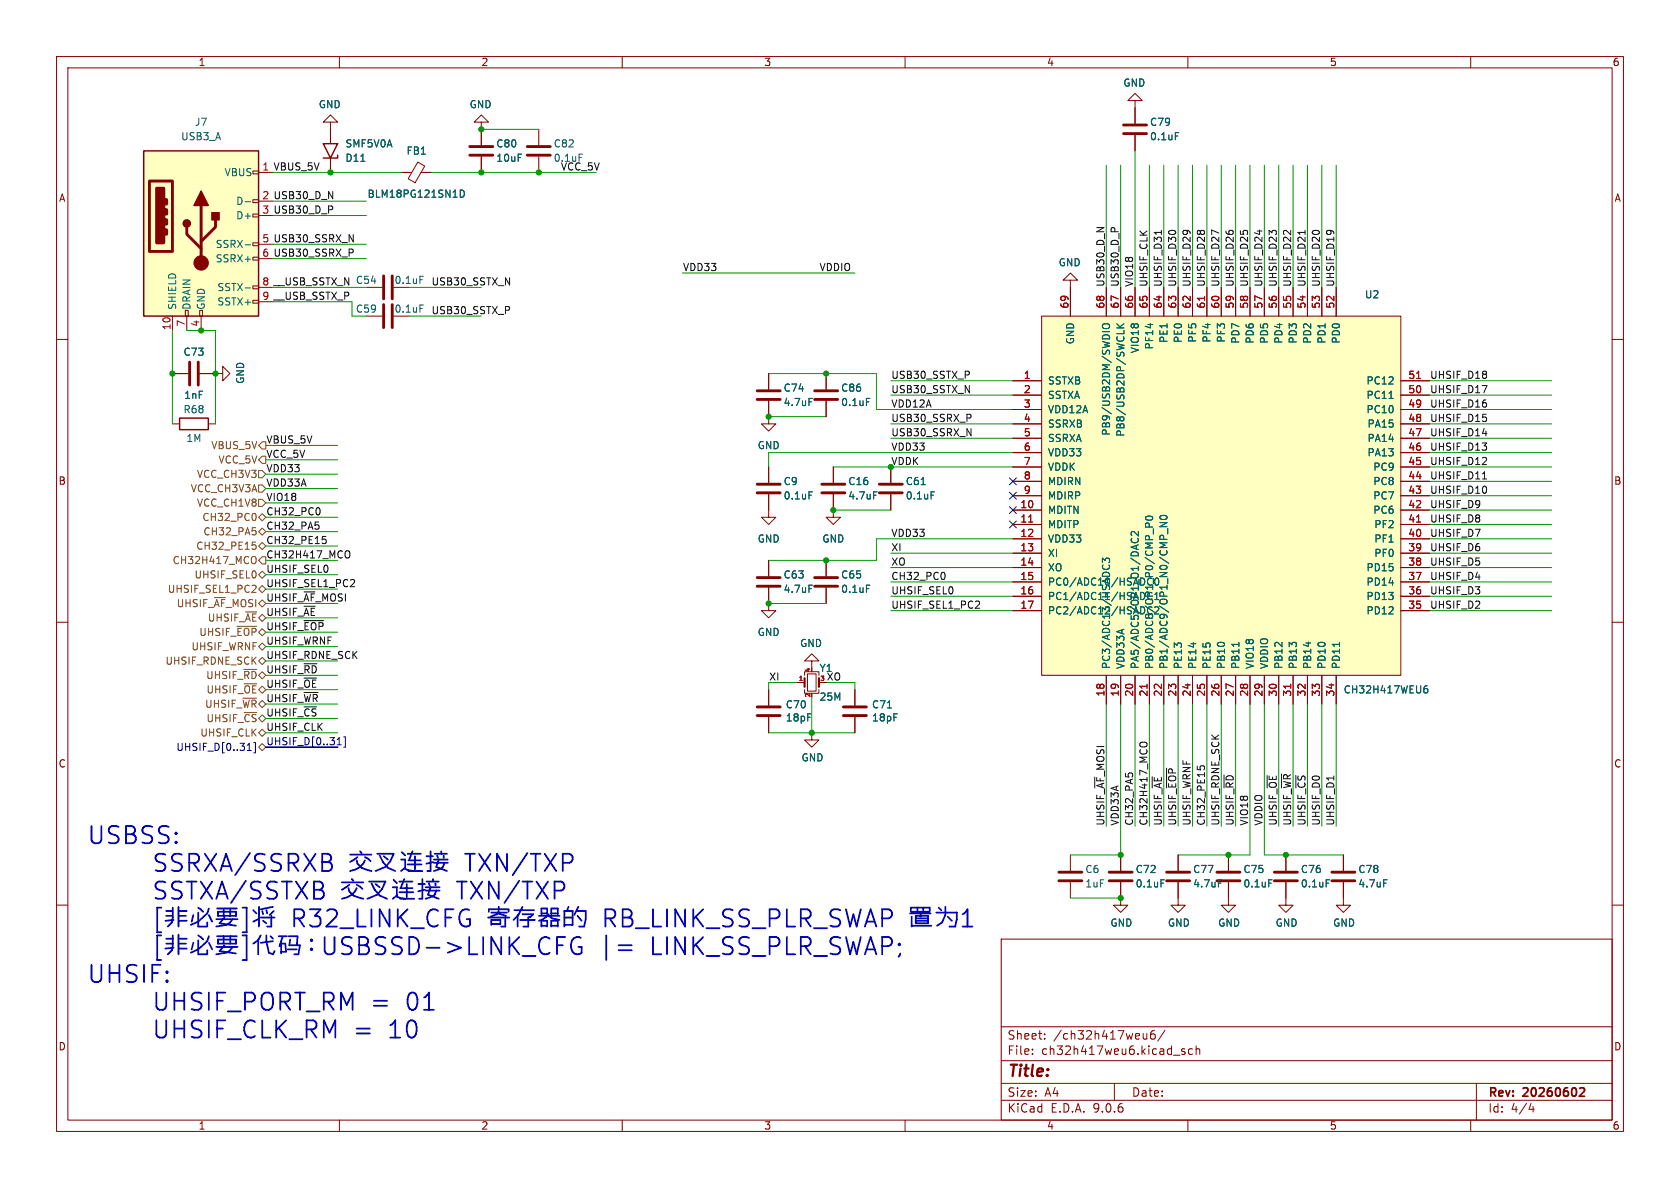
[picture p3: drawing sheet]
<svg xmlns="http://www.w3.org/2000/svg" width="297mm" height="210mm" viewBox="0 0 297 210" stroke-linecap="round" stroke-linejoin="round" font-family="sans-serif">
<defs><g id="words">
<g font-size="4.2" fill="#0000c2">
<text x="15.2" y="149.7">USBSS:</text>
<text x="15.2" y="154.6">SSRXA/SSRXB</text>
<text x="61.7" y="154.6">þÿN¤SÉ•Þc¥</text>
<text x="82.4" y="154.6">TXN/TXP</text>
<text x="15.2" y="159.5">SSTXA/SSTXB</text>
<text x="60.3" y="159.5">þÿN¤SÉ•Þc¥</text>
<text x="81" y="159.5">TXN/TXP</text>
<text x="51.4" y="164.4">R32_LINK_CFG</text>
<text x="86.5" y="164.4">þÿ[Ä[XVhv„RB_LINK_SS_PLR_SWAP</text>
<text x="15.2" y="174.2">UHSIF:</text>
<text x="15.2" y="179.1">UHSIF_PORT_RM</text>
<text x="65.5" y="179.1">=</text>
<text x="72" y="179.1">01</text>
<text x="15.2" y="184">UHSIF_CLK_RM</text>
<text x="62.5" y="184">=</text>
<text x="68.9" y="184">10</text>
</g>
<text font-size="2.8" fill="#840000" x="178" y="190.9">Title:</text>
<g font-size="2.1" fill="#840000">
<text x="178" y="184">Sheet:</text>
<text x="186.2" y="184">/ch32h417weu6/</text>
<text x="178" y="186.7">File:</text>
<text x="184.1" y="186.7">ch32h417weu6.kicad_sch</text>
<text x="178" y="196.9">KiCad</text>
<text x="178" y="194.1">Size:</text>
<text x="184.7" y="194.1">A4</text>
<text x="185.7" y="196.9">E.D.A.</text>
<text x="193.3" y="196.9">9.0.6</text>
<text x="200" y="194.1">Date:</text>
<text x="263" y="194.3">Rev:</text>
<text x="263" y="196.9">Id:</text>
<text x="267.1" y="196.9">4/4</text>
<text x="269.4" y="194.3">20260602</text>
</g>
<g font-size="1.8" fill="#840000">
<text x="35" y="11.9">1</text>
<text x="85" y="11.9">2</text>
<text x="135" y="11.9">3</text>
<text x="185" y="11.9">4</text>
<text x="235" y="11.9">5</text>
<text x="285" y="11.9">6</text>
<text x="10.3" y="35.9">A</text>
<text x="285.3" y="35.9">A</text>
<text x="10.3" y="85.9">B</text>
<text x="285.3" y="85.9">B</text>
<text x="10.3" y="135.9">C</text>
<text x="285.3" y="135.9">C</text>
<text x="10.3" y="185.9">D</text>
<text x="285.3" y="185.9">D</text>
<text x="35" y="199.9">1</text>
<text x="85" y="199.9">2</text>
<text x="135" y="199.9">3</text>
<text x="185" y="199.9">4</text>
<text x="235" y="199.9">5</text>
<text x="285" y="199.9">6</text>
</g>
<g font-size="1.8" fill="#006464">
<text x="198.5" y="15.5">GND</text>
<text x="34.4" y="22.5">J7</text>
<text x="56.3" y="19.3">GND</text>
<text x="82.9" y="19.3">GND</text>
<text x="203.2" y="22.5">C79</text>
<text x="31.9" y="25">USB3_A</text>
<text x="61" y="26.3">SMF5V0A</text>
<text x="61" y="28.8">D11</text>
<text x="71.8" y="27.5">FB1</text>
<text x="87.6" y="26.3">C80</text>
<text x="87.6" y="28.8">10uF</text>
<text x="97.8" y="26.3">C82</text>
<text x="203.2" y="25">0.1uF</text>
<text x="39.6" y="31.3">VBUS</text>
<text x="64.9" y="35.2">BLM18PG121SN1D</text>
<text x="41.7" y="36.4">D-</text>
<text x="41.7" y="39">D+</text>
<text x="38" y="44">SSRX-</text>
<text x="38" y="46.6">SSRX+</text>
<text x="187.1" y="47.3">GND</text>
<text x="38.3" y="51.7">SSTX-</text>
<text x="69.7" y="50.4">0.1uF</text>
<text x="241.2" y="52.9">U2</text>
<text x="31.3" y="54.9" transform="rotate(-90 31.3 54.9)">SHIELD</text>
<text x="33.9" y="54.9" transform="rotate(-90 33.9 54.9)">DRAIN</text>
<text x="36.4" y="54.9" transform="rotate(-90 36.4 54.9)">GND</text>
<text x="38.3" y="54.2">SSTX+</text>
<text x="62.8" y="55.5">C59</text>
<text x="69.7" y="55.5">0.1uF</text>
<text x="32.3" y="63.1">C73</text>
<text x="190.1" y="61" transform="rotate(-90 190.1 61)">GND</text>
<text x="201.5" y="62.5" transform="rotate(-90 201.5 62.5)">VIO18</text>
<text x="204.1" y="61.9" transform="rotate(-90 204.1 61.9)">PF14</text>
<text x="206.6" y="60.7" transform="rotate(-90 206.6 60.7)">PE1</text>
<text x="209.1" y="60.7" transform="rotate(-90 209.1 60.7)">PE0</text>
<text x="211.7" y="60.7" transform="rotate(-90 211.7 60.7)">PF5</text>
<text x="214.2" y="60.7" transform="rotate(-90 214.2 60.7)">PF4</text>
<text x="216.8" y="60.7" transform="rotate(-90 216.8 60.7)">PF3</text>
<text x="219.3" y="60.8" transform="rotate(-90 219.3 60.8)">PD7</text>
<text x="221.8" y="60.8" transform="rotate(-90 221.8 60.8)">PD6</text>
<text x="224.4" y="60.8" transform="rotate(-90 224.4 60.8)">PD5</text>
<text x="226.9" y="60.8" transform="rotate(-90 226.9 60.8)">PD4</text>
<text x="229.5" y="60.8" transform="rotate(-90 229.5 60.8)">PD3</text>
<text x="232" y="60.8" transform="rotate(-90 232 60.8)">PD2</text>
<text x="234.5" y="60.8" transform="rotate(-90 234.5 60.8)">PD1</text>
<text x="237.1" y="60.8" transform="rotate(-90 237.1 60.8)">PD0</text>
<text x="32.5" y="70.7">1nF</text>
<text x="43.4" y="67.9" transform="rotate(-90 43.4 67.9)">GND</text>
<text x="138.4" y="69.4">C74</text>
<text x="138.4" y="72">4.7uF</text>
<text x="148.6" y="69.4">C86</text>
<text x="148.6" y="72">0.1uF</text>
<text x="185.2" y="68.2">SSTXB</text>
<text x="185.2" y="70.7">SSTXA</text>
<text x="241.5" y="68.2">PC12</text>
<text x="241.5" y="70.7">PC11</text>
<text x="32.3" y="73.3">R68</text>
<text x="185.2" y="73.3">VDD12A</text>
<text x="185.2" y="75.8">SSRXB</text>
<text x="196.4" y="77.1" transform="rotate(-90 196.4 77.1)">PB9/USB2DM/SWDIO</text>
<text x="199" y="77.3" transform="rotate(-90 199 77.3)">PB8/USB2DP/SWCLK</text>
<text x="241.5" y="73.3">PC10</text>
<text x="241.7" y="75.8">PA15</text>
<text x="32.9" y="78.3">1M</text>
<text x="133.9" y="79.6">GND</text>
<text x="185.2" y="78.3">SSRXA</text>
<text x="185.2" y="80.9">VDD33</text>
<text x="185.2" y="83.4">VDDK</text>
<text x="241.7" y="78.3">PA14</text>
<text x="241.7" y="80.9">PA13</text>
<text x="242.7" y="83.4">PC9</text>
<text x="138.4" y="86">C9</text>
<text x="138.4" y="88.5">0.1uF</text>
<text x="149.9" y="86">C16</text>
<text x="149.9" y="88.5">4.7uF</text>
<text x="160" y="86">C61</text>
<text x="160" y="88.5">0.1uF</text>
<text x="185.2" y="86">MDIRN</text>
<text x="185.2" y="88.5">MDIRP</text>
<text x="242.7" y="86">PC8</text>
<text x="242.7" y="88.5">PC7</text>
<text x="185.2" y="91">MDITN</text>
<text x="185.2" y="93.6">MDITP</text>
<text x="242.7" y="91">PC6</text>
<text x="242.9" y="93.6">PF2</text>
<text x="133.9" y="96.1">GND</text>
<text x="145.3" y="96.1">GND</text>
<text x="185.2" y="96.1">VDD33</text>
<text x="185.2" y="98.7">XI</text>
<text x="185.2" y="101.2">XO</text>
<text x="241.5" y="101.2">PD15</text>
<text x="242.9" y="96.1">PF1</text>
<text x="242.9" y="98.7">PF0</text>
<text x="138.4" y="102.5">C63</text>
<text x="138.4" y="105">4.7uF</text>
<text x="148.6" y="102.5">C65</text>
<text x="148.6" y="105">0.1uF</text>
<text x="185.2" y="103.7">PC0/ADC10/HSADC0</text>
<text x="185.2" y="106.3">PC1/ADC11/HSADC1</text>
<text x="241.5" y="103.7">PD14</text>
<text x="241.5" y="106.3">PD13</text>
<text x="133.9" y="112.6">GND</text>
<text x="185.2" y="108.8">PC2/ADC12/HSADC2</text>
<text x="241.5" y="108.8">PD12</text>
<text x="141.3" y="114.6">GND</text>
<text x="144.8" y="119">Y1</text>
<text x="196.4" y="118.4" transform="rotate(-90 196.4 118.4)">PC3/ADC13/HSADC3</text>
<text x="199" y="118.4" transform="rotate(-90 199 118.4)">VDD33A</text>
<text x="201.5" y="118.4" transform="rotate(-90 201.5 118.4)">PA5/ADC5/OP1_O1/DAC2</text>
<text x="204.1" y="118.4" transform="rotate(-90 204.1 118.4)">PB0/ADC8/OP1_P0/CMP_P0</text>
<text x="206.6" y="118.4" transform="rotate(-90 206.6 118.4)">PB1/ADC9/OP1_N0/CMP_N0</text>
<text x="209.1" y="118.4" transform="rotate(-90 209.1 118.4)">PE13</text>
<text x="211.7" y="118.4" transform="rotate(-90 211.7 118.4)">PE14</text>
<text x="214.2" y="118.4" transform="rotate(-90 214.2 118.4)">PE15</text>
<text x="216.8" y="118.4" transform="rotate(-90 216.8 118.4)">PB10</text>
<text x="219.3" y="118.4" transform="rotate(-90 219.3 118.4)">PB11</text>
<text x="221.8" y="118.4" transform="rotate(-90 221.8 118.4)">VIO18</text>
<text x="224.4" y="118.4" transform="rotate(-90 224.4 118.4)">VDDIO</text>
<text x="226.9" y="118.4" transform="rotate(-90 226.9 118.4)">PB12</text>
<text x="229.5" y="118.4" transform="rotate(-90 229.5 118.4)">PB13</text>
<text x="232" y="118.4" transform="rotate(-90 232 118.4)">PB14</text>
<text x="234.5" y="118.4" transform="rotate(-90 234.5 118.4)">PD10</text>
<text x="237.1" y="118.4" transform="rotate(-90 237.1 118.4)">PD11</text>
<text x="138.8" y="125.4">C70</text>
<text x="144.8" y="124.1">25M</text>
<text x="154.1" y="125.4">C71</text>
<text x="237.4" y="122.8">CH32H417WEU6</text>
<text x="138.8" y="127.7">18pF</text>
<text x="154.1" y="127.7">18pF</text>
<text x="141.6" y="134.8">GND</text>
<text x="191.8" y="154.5">C6</text>
<text x="200.7" y="154.5">C72</text>
<text x="210.8" y="154.5">C77</text>
<text x="219.7" y="154.5">C75</text>
<text x="229.9" y="154.5">C76</text>
<text x="240" y="154.5">C78</text>
<text x="191.8" y="157.1">1uF</text>
<text x="200.7" y="157.1">0.1uF</text>
<text x="210.8" y="157.1">4.7uF</text>
<text x="219.7" y="157.1">0.1uF</text>
<text x="229.9" y="157.1">0.1uF</text>
<text x="240" y="157.1">4.7uF</text>
<text x="196.2" y="164">GND</text>
<text x="206.4" y="164">GND</text>
<text x="215.3" y="164">GND</text>
<text x="225.4" y="164">GND</text>
<text x="235.6" y="164">GND</text>
</g>
<g font-size="1.8" fill="#0f0f0f">
<text x="97.8" y="28.8">0.1uF</text>
<text x="46.3" y="30.2">1 VBUS_5V</text>
<text x="46.3" y="35.3">2 USB30_D_N</text>
<text x="99.1" y="30.2">VCC_5V</text>
<text x="46.3" y="37.8">3 USB30_D_P</text>
<text x="46.3" y="42.9">5 USB30_SSRX_N</text>
<text x="46.3" y="45.5">6 USB30_SSRX_P</text>
<text x="120.6" y="48">VDD33</text>
<text x="144.8" y="48">VDDIO</text>
<text x="46.3" y="50.5">8 __USB_SSTX_N C54</text>
<text x="46.3" y="53.1">9 __USB_SSTX_P</text>
<text x="76.2" y="50.5">USB30_SSTX_N</text>
<text x="195.3" y="50.8" transform="rotate(-90 195.3 50.8)">USB30_D_N</text>
<text x="197.9" y="50.8" transform="rotate(-90 197.9 50.8)">USB30_D_P</text>
<text x="200.4" y="50.8" transform="rotate(-90 200.4 50.8)">VIO18</text>
<text x="202.9" y="50.8" transform="rotate(-90 202.9 50.8)">UHSIF_CLK</text>
<text x="205.5" y="50.8" transform="rotate(-90 205.5 50.8)">UHSIF_D31</text>
<text x="208" y="50.8" transform="rotate(-90 208 50.8)">UHSIF_D30</text>
<text x="210.6" y="50.8" transform="rotate(-90 210.6 50.8)">UHSIF_D29</text>
<text x="213.1" y="50.8" transform="rotate(-90 213.1 50.8)">UHSIF_D28</text>
<text x="215.6" y="50.8" transform="rotate(-90 215.6 50.8)">UHSIF_D27</text>
<text x="218.2" y="50.8" transform="rotate(-90 218.2 50.8)">UHSIF_D26</text>
<text x="220.7" y="50.8" transform="rotate(-90 220.7 50.8)">UHSIF_D25</text>
<text x="223.3" y="50.8" transform="rotate(-90 223.3 50.8)">UHSIF_D24</text>
<text x="225.8" y="50.8" transform="rotate(-90 225.8 50.8)">UHSIF_D23</text>
<text x="228.3" y="50.8" transform="rotate(-90 228.3 50.8)">UHSIF_D22</text>
<text x="230.9" y="50.8" transform="rotate(-90 230.9 50.8)">UHSIF_D21</text>
<text x="233.4" y="50.8" transform="rotate(-90 233.4 50.8)">UHSIF_D20</text>
<text x="236" y="50.8" transform="rotate(-90 236 50.8)">UHSIF_D19</text>
<text x="76.2" y="55.6">USB30_SSTX_P</text>
<text x="157.5" y="69.6">USB30_SSTX_N</text>
<text x="157.5" y="67">USB30_SSTX_P</text>
<text x="252.7" y="69.6">UHSIF_D17</text>
<text x="252.7" y="67">UHSIF_D18</text>
<text x="157.5" y="72.1">VDD12A</text>
<text x="157.5" y="74.7">USB30_SSRX_P</text>
<text x="157.5" y="77.2">USB30_SSRX_N</text>
<text x="252.7" y="72.1">UHSIF_D16</text>
<text x="252.7" y="74.7">UHSIF_D15</text>
<text x="252.7" y="77.2">UHSIF_D14</text>
<text x="47" y="83.6">VDD33</text>
<text x="47" y="78.5">VBUS_5V</text>
<text x="47" y="81">VCC_5V</text>
<text x="157.5" y="82.3">VDDK</text>
<text x="157.5" y="79.7">VDD33</text>
<text x="252.7" y="79.7">UHSIF_D13</text>
<text x="252.7" y="82.3">UHSIF_D12</text>
<text x="47" y="88.6">VIO18</text>
<text x="47" y="86.1">VDD33A</text>
<text x="252.7" y="89.9">UHSIF_D9</text>
<text x="252.7" y="87.4">UHSIF_D10</text>
<text x="252.7" y="84.8">UHSIF_D11</text>
<text x="47" y="93.7">CH32_PA5</text>
<text x="47" y="91.2">CH32_PC0</text>
<text x="157.5" y="95">VDD33</text>
<text x="252.7" y="92.4">UHSIF_D8</text>
<text x="252.7" y="95">UHSIF_D7</text>
<text x="47" y="101.3">UHSIF_SEL0</text>
<text x="47" y="98.8">CH32H417_MCO</text>
<text x="47" y="96.3">CH32_PE15</text>
<text x="157.5" y="97.5">XI</text>
<text x="157.5" y="100.1">XO</text>
<text x="252.7" y="100.1">UHSIF_D5</text>
<text x="252.7" y="97.5">UHSIF_D6</text>
<text x="31.1" y="107.5">UHSIF_~{AF}_MOSI</text>
<text x="47" y="106.4">UHSIF_~{AF}_MOSI</text>
<text x="47" y="103.9">UHSIF_SEL1_PC2</text>
<text x="157.5" y="102.6">CH32_PC0</text>
<text x="157.5" y="105.1">UHSIF_SEL0</text>
<text x="157.5" y="107.7">UHSIF_SEL1_PC2</text>
<text x="252.7" y="105.1">UHSIF_D3</text>
<text x="252.7" y="102.6">UHSIF_D4</text>
<text x="252.7" y="107.7">UHSIF_D2</text>
<text x="35.1" y="112.6">UHSIF_~{EOP}</text>
<text x="36.6" y="110.1">UHSIF_~{AE}</text>
<text x="47" y="109">UHSIF_~{AE}</text>
<text x="47" y="111.5">UHSIF_~{EOP}</text>
<text x="47" y="119.1">UHSIF_~{RD}</text>
<text x="47" y="116.6">UHSIF_RDNE_SCK</text>
<text x="47" y="114">UHSIF_WRNF</text>
<text x="36.2" y="125.3">UHSIF_~{WR}</text>
<text x="36.4" y="122.8">UHSIF_~{OE}</text>
<text x="47" y="124.2">UHSIF_~{WR}</text>
<text x="47" y="121.7">UHSIF_~{OE}</text>
<text x="135.9" y="120.4">XI</text>
<text x="146" y="120.4">XO</text>
<text x="36.4" y="127.9">UHSIF_~{CS}</text>
<text x="47" y="126.7">UHSIF_~{CS}</text>
<text x="47" y="129.3">UHSIF_CLK</text>
<text x="195.3" y="146.1" transform="rotate(-90 195.3 146.1)">UHSIF_~{AF}_MOSI</text>
<text x="197.9" y="146.1" transform="rotate(-90 197.9 146.1)">VDD33A</text>
<text x="200.4" y="146.1" transform="rotate(-90 200.4 146.1)">CH32_PA5</text>
<text x="202.9" y="146.1" transform="rotate(-90 202.9 146.1)">CH32H417_MCO</text>
<text x="205.5" y="146.1" transform="rotate(-90 205.5 146.1)">UHSIF_~{AE}</text>
<text x="208" y="146.1" transform="rotate(-90 208 146.1)">UHSIF_~{EOP}</text>
<text x="210.6" y="146.1" transform="rotate(-90 210.6 146.1)">UHSIF_WRNF</text>
<text x="213.1" y="146.1" transform="rotate(-90 213.1 146.1)">CH32_PE15</text>
<text x="215.6" y="146.1" transform="rotate(-90 215.6 146.1)">UHSIF_RDNE_SCK</text>
<text x="218.2" y="146.1" transform="rotate(-90 218.2 146.1)">UHSIF_~{RD}</text>
<text x="220.7" y="146.1" transform="rotate(-90 220.7 146.1)">VIO18</text>
<text x="223.3" y="146.1" transform="rotate(-90 223.3 146.1)">VDDIO</text>
<text x="225.8" y="146.1" transform="rotate(-90 225.8 146.1)">UHSIF_~{OE}</text>
<text x="228.3" y="146.1" transform="rotate(-90 228.3 146.1)">UHSIF_~{WR}</text>
<text x="230.9" y="146.1" transform="rotate(-90 230.9 146.1)">UHSIF_~{CS}</text>
<text x="233.4" y="146.1" transform="rotate(-90 233.4 146.1)">UHSIF_D0</text>
<text x="236" y="146.1" transform="rotate(-90 236 146.1)">UHSIF_D1</text>
</g>
<g font-size="1.8" fill="#a90000">
<text x="30.2" y="58.5" transform="rotate(-90 30.2 58.5)">10</text>
<text x="32.8" y="57.9" transform="rotate(-90 32.8 57.9)">7</text>
<text x="35.3" y="57.9" transform="rotate(-90 35.3 57.9)">4</text>
<text x="189" y="54.7" transform="rotate(-90 189 54.7)">69</text>
<text x="195.3" y="54.7" transform="rotate(-90 195.3 54.7)">68</text>
<text x="197.9" y="54.7" transform="rotate(-90 197.9 54.7)">67</text>
<text x="200.4" y="54.7" transform="rotate(-90 200.4 54.7)">66</text>
<text x="202.9" y="54.7" transform="rotate(-90 202.9 54.7)">65</text>
<text x="205.5" y="54.7" transform="rotate(-90 205.5 54.7)">64</text>
<text x="208" y="54.7" transform="rotate(-90 208 54.7)">63</text>
<text x="210.6" y="54.7" transform="rotate(-90 210.6 54.7)">62</text>
<text x="213.1" y="54.7" transform="rotate(-90 213.1 54.7)">61</text>
<text x="215.6" y="54.7" transform="rotate(-90 215.6 54.7)">60</text>
<text x="218.2" y="54.7" transform="rotate(-90 218.2 54.7)">59</text>
<text x="220.7" y="54.7" transform="rotate(-90 220.7 54.7)">58</text>
<text x="223.3" y="54.7" transform="rotate(-90 223.3 54.7)">57</text>
<text x="225.8" y="54.7" transform="rotate(-90 225.8 54.7)">56</text>
<text x="228.3" y="54.7" transform="rotate(-90 228.3 54.7)">55</text>
<text x="230.9" y="54.7" transform="rotate(-90 230.9 54.7)">54</text>
<text x="233.4" y="54.7" transform="rotate(-90 233.4 54.7)">53</text>
<text x="236" y="54.7" transform="rotate(-90 236 54.7)">52</text>
<text x="180.9" y="67.1">1</text>
<text x="180.9" y="69.6">2</text>
<text x="248.9" y="67.1">51</text>
<text x="248.9" y="69.6">50</text>
<text x="180.9" y="72.1">3</text>
<text x="180.9" y="74.7">4</text>
<text x="180.9" y="77.2">5</text>
<text x="248.9" y="72.1">49</text>
<text x="248.9" y="74.7">48</text>
<text x="248.9" y="77.2">47</text>
<text x="180.9" y="79.8">6</text>
<text x="180.9" y="82.3">7</text>
<text x="248.9" y="79.8">46</text>
<text x="248.9" y="82.3">45</text>
<text x="180.3" y="89.9">10</text>
<text x="180.9" y="84.8">8</text>
<text x="180.9" y="87.4">9</text>
<text x="248.9" y="84.8">44</text>
<text x="248.9" y="87.4">43</text>
<text x="248.9" y="89.9">42</text>
<text x="180.3" y="92.5">11</text>
<text x="180.3" y="95">12</text>
<text x="248.9" y="92.5">41</text>
<text x="248.9" y="95">40</text>
<text x="180.3" y="97.5">13</text>
<text x="180.3" y="100.1">14</text>
<text x="248.9" y="97.5">39</text>
<text x="248.9" y="100.1">38</text>
<text x="180.3" y="102.6">15</text>
<text x="180.3" y="105.2">16</text>
<text x="180.3" y="107.7">17</text>
<text x="248.9" y="102.6">37</text>
<text x="248.9" y="105.2">36</text>
<text x="248.9" y="107.7">35</text>
<text x="195.3" y="123.2" transform="rotate(-90 195.3 123.2)">18</text>
<text x="197.9" y="123.2" transform="rotate(-90 197.9 123.2)">19</text>
<text x="200.4" y="123.2" transform="rotate(-90 200.4 123.2)">20</text>
<text x="202.9" y="123.2" transform="rotate(-90 202.9 123.2)">21</text>
<text x="205.5" y="123.2" transform="rotate(-90 205.5 123.2)">22</text>
<text x="208" y="123.2" transform="rotate(-90 208 123.2)">23</text>
<text x="210.6" y="123.2" transform="rotate(-90 210.6 123.2)">24</text>
<text x="213.1" y="123.2" transform="rotate(-90 213.1 123.2)">25</text>
<text x="215.6" y="123.2" transform="rotate(-90 215.6 123.2)">26</text>
<text x="218.2" y="123.2" transform="rotate(-90 218.2 123.2)">27</text>
<text x="220.7" y="123.2" transform="rotate(-90 220.7 123.2)">28</text>
<text x="223.3" y="123.2" transform="rotate(-90 223.3 123.2)">29</text>
<text x="225.8" y="123.2" transform="rotate(-90 225.8 123.2)">30</text>
<text x="228.3" y="123.2" transform="rotate(-90 228.3 123.2)">31</text>
<text x="230.9" y="123.2" transform="rotate(-90 230.9 123.2)">32</text>
<text x="233.4" y="123.2" transform="rotate(-90 233.4 123.2)">33</text>
<text x="236" y="123.2" transform="rotate(-90 236 123.2)">34</text>
</g>
<g font-size="1.8" fill="#725600">
<text x="37.3" y="79.6">VBUS_5V</text>
<text x="38.5" y="82.1">VCC_5V</text>
<text x="33.6" y="87.2">VCC_CH3V3A</text>
<text x="34.7" y="84.7">VCC_CH3V3</text>
<text x="34.7" y="89.8">VCC_CH1V8</text>
<text x="35.7" y="92.3">CH32_PC0</text>
<text x="35.9" y="94.8">CH32_PA5</text>
<text x="30.4" y="99.9">CH32H417_MCO</text>
<text x="34.6" y="97.4">CH32_PE15</text>
<text x="29.6" y="105">UHSIF_SEL1_PC2</text>
<text x="34.3" y="102.5">UHSIF_SEL0</text>
<text x="29.1" y="117.7">UHSIF_RDNE_SCK</text>
<text x="33.7" y="115.2">UHSIF_WRNF</text>
<text x="36.3" y="120.2">UHSIF_~{RD}</text>
<text x="35.3" y="130.4">UHSIF_CLK</text>
</g>
<g font-size="1.8" fill="#000084">
<text x="47" y="131.8">UHSIF_D[0..31]</text>
<text x="31.1" y="132.9">UHSIF_D[0..31]</text>
</g>
<g font-size="1.1" fill="#a90000">
<text x="143.3" y="118.9" transform="rotate(-90 143.3 118.9)">4</text>
<text x="141.1" y="120.4">1</text>
<text x="143.3" y="123.4" transform="rotate(-90 143.3 123.4)">2</text>
<text x="144.9" y="120.4">3</text>
</g>
</g></defs>
<g fill="none" stroke="#840000" stroke-width=".18">
<path d="M10 10h277v190h-277zM12 12h273v186h-273zM60 10v2M110 10v2M160 10v2M210 10v2M260 10v2M189.2 49.5h1.3l-1.3-1.2-1.2 1.2h1.2v1.3M10 60h2M285 60h2M147.3 90.2v1.2h1.3l-1.3 1.3-1.3-1.3h1.3M10 110h2"/>
<path d="M285 110h2M10 160h2M177 166h108v32h-108zM285 160h2M60 198v2M110 198v2M160 198v2M177 194.5h108M177 191.5h108M177 187.5h108M177 181.5h108M182.5 186.3v.1"/>
<path d="M182.5 185.5v.1M184.7 183.6v.1M184.7 182.8v.1M197 191.5v3M202.7 182.7v1M202.7 183.6l-.4 .1M204.1 182.2a.59 .59 0 0 0-.7 .6v.6l.1 .2 .5 .1 .2-.1v-.5l-.1-.3h-.4l-.3 .3M206 182.1l-1.3 2M209.5 185.5l-.4-.1-.2 .2 .1 .2 .5 .2v.3h-.6M210 198v2M210.8 185.5l-.4-.1-.3 .3v.4l.1 .2h.6M211.5 185.5l.2-.1 .3 .1 .1 .9"/>
<path d="M211.5 184.9v1.5M260 198v2M261 191.5v6.5M270.7 195l-.4 1.1h.9M271 195.6v1"/>
</g>
<path d="M279.3 192.4l.5-.1 .3 .1v.3l-.9 1.1h.9" fill="none" stroke="#840000" stroke-width=".3"/>
<path d="M184.1 55.9h63.5v63.5h-63.5z" fill="#ffffc2"/>
<g fill="none" stroke="#840000" stroke-width=".18">
<path d="M184.1 55.9h63.5v63.5h-63.5zM189.2 50.8v5.1M195.6 50.8v5.1M198.1 50.8v5.1M200.7 50.8v5.1M203.2 50.8v5.1M205.7 50.8v5.1M208.3 50.8v5.1M210.8 50.8v5.1M213.4 50.8v5.1M215.9 50.8v5.1M218.4 50.8v5.1"/>
<path d="M221 50.8v5.1M223.5 50.8v5.1M226.1 50.8v5.1M228.6 50.8v5.1M231.1 50.8v5.1M233.7 50.8v5.1M236.2 50.8v5.1M179.1 67.3h5M179.1 69.9h5M179.1 72.4h5M179.1 74.9h5M179.1 77.5h5"/>
<path d="M247.6 67.3h5.1M247.6 69.9h5.1M247.6 72.4h5.1M247.6 74.9h5.1M247.6 77.5h5.1M179.1 80h5M179.1 82.6h5M179.1 85.1h5M179.1 87.6h5M179.1 90.2h5M179.1 92.7h5M179.1 95.3h5"/>
<path d="M179.1 97.8h5M247.6 80h5.1M247.6 82.6h5.1M247.6 85.1h5.1M247.6 87.6h5.1M247.6 90.2h5.1M247.6 92.7h5.1M247.6 95.3h5.1M247.6 97.8h5.1M179.1 100.3h5M179.1 102.9h5M179.1 105.4h5"/>
<path d="M179.1 108h5M195.6 119.4v5.1M198.1 119.4v5.1M200.7 119.4v5.1M203.2 119.4v5.1M205.7 119.4v5.1M208.3 119.4v5.1M210.8 119.4v5.1M213.4 119.4v5.1M215.9 119.4v5.1M218.4 119.4v5.1M221 119.4v5.1"/>
<path d="M223.5 119.4v5.1M226.1 119.4v5.1M228.6 119.4v5.1M231.1 119.4v5.1M233.7 119.4v5.1M236.2 119.4v5.1M247.6 100.3h5.1M247.6 102.9h5.1M247.6 105.4h5.1M247.6 108h5.1M143.5 129.5v1.3h1.3l-1.3 1.3-1.3-1.3h1.3"/>
</g>
<path d="M212.9 52.4v.7M250.4 66.9h.8M181.9 92.3h.7M250.4 92.3h.8M202.8 121v.7M228.2 121v.7" fill="none" stroke="#a90000" stroke-width=".18"/>
<g fill="none" stroke="#006464" stroke-width=".18">
<path d="M194.9 58.6h1.3M194.9 57.4a.81 .81 0 0 1 1.3 .1 .43 .43 0 0 1-.5 .6h-.4a.42 .42 0 0 1-.4-.2 .42 .42 0 0 1 0-.5zM197.4 58h1.3M197.4 57.2l.8 .8M198.7 58.4v.6h-1.3M198.7 57.2l-.7 .6M245.6 70.4h.7M194.9 99.5v-.8l.5 .4 .1-.4h.5l.2 .2-.2 .6M195 99.9l-.1 .3 .2 .3M196 99.9l.2 .3-.2 .3M200.1 95.2a.6 .6 0 0 0 .4 .8 .6 .6 0 0 0 .7-.6l-.1-.2M200.9 96.4v.6"/>
<path d="M201.2 96.3l-1.2 .4M201.2 94v.7l-.9-.7-.3 .2 .1 .5M202.6 91.4a.75 .75 0 0 1 1.2 .3 .72 .72 0 0 1-1.3-.2zM203.2 93.2l-.1-.6-.2-.2-.3 .1-.1 .7h1.3M203.9 93.5v.9M205 92.4h1.3l-1.3 .7h1.3M205.1 91.3a.75 .75 0 0 1 1.2 .2 .72 .72 0 0 1-1.3-.1zM206.4 93.4v1M219 113.5v.8M236.8 113.5v.8M251.8 121.8l.4-.1 .2 .3-.1 .4h-.5M252.3 121.2l-.4 .1-.1 .2"/>
</g>
<path d="M25.4 26.7h20.3v29.2h-20.3z" fill="#ffffc2"/>
<g fill="none" stroke="#840000" stroke-width=".51">
<path d="M26.4 32h4.1v12.5h-4.1zM29.2 35.3h.3v.8h-.3zM29.2 37.1h.3v.7h-.3zM29.2 38.9h.3v.7h-.3zM35.6 36.3v10.2M38.1 38.9v1.2l-2.5 2.6M83.1 25.9h4M83.1 27.4h4M93.2 25.9h4.1M93.2 27.4h4.1M198.6 22.1h4.1M198.6 23.6h4.1"/>
<path d="M29.2 40.6h.3v.8h-.3zM33 40.1v1.3l2.6 2.5M67.8 48.8v4M67.8 53.8v4.1M69.3 48.8v4M69.3 53.8v4.1M33.5 64v4.1M35.1 64v4.1M133.9 69.1h4M133.9 70.6h4M144 69.1h4.1M144 70.6h4.1"/>
<path d="M133.9 85.6h4M133.9 87.1h4M145.3 85.6h4.1M145.3 87.1h4.1M155.4 85.6h4.1M155.4 87.1h4.1M133.9 102.1h4M133.9 103.6h4M144 102.1h4.1M144 103.6h4.1M133.9 126.5h4M133.9 125h4"/>
<path d="M149.1 126.5h4.1M149.1 125h4.1M187.2 154.2h4.1M187.2 155.7h4.1M196.1 154.2h4.1M196.1 155.7h4.1M206.2 154.2h4.1M206.2 155.7h4.1M215.1 154.2h4.1M215.1 155.7h4.1M225.3 154.2h4.1M225.3 155.7h4.1"/>
<path d="M235.5 154.2h4M235.5 155.7h4"/>
</g>
<path d="M27.7 33.3h1.3v9.6h-1.3z" fill="#840000" stroke="#840000" stroke-width=".51"/>
<g fill="none" stroke="#840000" stroke-width=".18">
<path d="M200.7 17.8h1.2l-1.2-1.3-1.3 1.3h1.3v4M44.7 30.2h1v.5h-1zM44.7 35.3h1v.5h-1zM44.7 37.8h1v.6h-1zM45.7 30.5h2.6M45.7 38.1h2.6M58.4 21.6h1.3l-1.3-1.3-1.3 1.3h1.3v3.8M58.4 27.9v2.6M71.1 30.5h1.7M73.9 28.7l1.2 .7-1.7 2.9-1.2-.7zM74.4 30.5h1.8M85.1 21.6h1.3l-1.3-1.3-1.3 1.3h1.3v4.1"/>
<path d="M85.1 27.7v2.8M95.2 22.9v2.8M95.2 27.7v2.8M200.7 23.9v2.8M30.5 55.9v2.5M32.8 54.9h.5v1h-.5zM33 55.9v2.5M35.3 54.9h.5v1h-.5zM35.6 55.9v2.5M44.7 42.9h1v.5h-1zM44.7 45.5h1v.5h-1zM44.7 50.5h1v.6h-1z"/>
<path d="M44.7 53.1h1v.5h-1zM45.7 43.2h2.6M45.7 45.7h2.6M45.7 50.8h2.6M45.7 53.3h2.6M64.8 50.8h2.8M64.8 55.9h2.8M189.2 50.8v5.1M195.6 50.8v5.1M198.1 50.8v5.1M200.7 50.8v5.1M203.2 50.8v5.1"/>
<path d="M205.7 50.8v5.1M208.3 50.8v5.1M210.8 50.8v5.1M213.4 50.8v5.1M215.9 50.8v5.1M218.4 50.8v5.1M221 50.8v5.1M223.5 50.8v5.1M226.1 50.8v5.1M228.6 50.8v5.1M231.1 50.8v5.1M233.7 50.8v5.1"/>
<path d="M236.2 50.8v5.1M30.5 74.9h1.2M30.5 66h2.8M35.3 66h4.1v-1.2l1.2 1.2-1.2 1.3v-1.3M36.8 74.9h1.3M135.9 70.9v4h1.3l-1.3 1.3-1.3-1.3h1.3M135.9 66v2.8M146 66v2.8M146 70.9v2.8M179.1 74.9h5M179.1 67.3h5M179.1 69.9h5"/>
<path d="M179.1 72.4h5M179.1 77.5h5M247.6 74.9h5.1M247.6 67.3h5.1M247.6 69.9h5.1M247.6 72.4h5.1M247.6 77.5h5.1M135.9 87.4v4h1.3l-1.3 1.3-1.3-1.3h1.3M135.9 82.6v2.7M135.9 99.1v2.8M146 99.1v2.8M147.3 82.6v2.7"/>
<path d="M147.3 87.4v2.8M157.5 82.6v2.7M157.5 87.4v2.8M179.1 80h5M179.1 82.6h5M179.1 85.1h5M179.1 87.6h5M179.1 90.2h5M179.1 92.7h5M179.1 95.3h5M179.1 97.8h5M247.6 80h5.1"/>
<path d="M247.6 82.6h5.1M247.6 85.1h5.1M247.6 87.6h5.1M247.6 90.2h5.1M247.6 92.7h5.1M247.6 95.3h5.1M247.6 97.8h5.1M135.9 103.9v4.1h1.3l-1.3 1.2-1.3-1.2h1.3M142.2 119.4v-.7h2.6v.7M142.7 119.1h1.6v3.1h-1.6zM143.5 116.8h1.3l-1.3-1.2-1.3 1.2h1.3v1.3M146 103.9v2.8"/>
<path d="M179.1 100.3h5M179.1 102.9h5M179.1 105.4h5M179.1 108h5M195.6 119.4v5.1M198.1 119.4v5.1M200.7 119.4v5.1M203.2 119.4v5.1M205.7 119.4v5.1M208.3 119.4v5.1M210.8 119.4v5.1M213.4 119.4v5.1"/>
<path d="M215.9 119.4v5.1M218.4 119.4v5.1M221 119.4v5.1M223.5 119.4v5.1M226.1 119.4v5.1M228.6 119.4v5.1M231.1 119.4v5.1M233.7 119.4v5.1M236.2 119.4v5.1M247.6 100.3h5.1M247.6 102.9h5.1M247.6 105.4h5.1"/>
<path d="M247.6 108h5.1M135.9 121.9v2.8M135.9 126.7v2.8M141 120.7h1.2M142.2 121.9v.7h2.6v-.7M144.8 120.7h1.2M151.1 121.9v2.8M151.1 126.7v2.8M189.2 151.1v2.8M189.2 156v2.8M198.1 156v4h1.3l-1.3 1.3-1.3-1.3h1.3M198.1 151.1v2.8"/>
<path d="M208.3 156v4h1.2l-1.2 1.3-1.3-1.3h1.3M208.3 151.1v2.8M217.2 156v4h1.2l-1.2 1.3-1.3-1.3h1.3M217.2 151.1v2.8M227.3 156v4h1.3l-1.3 1.3-1.2-1.3h1.2M227.3 151.1v2.8M237.5 156v4h1.3l-1.3 1.3-1.3-1.3h1.3M237.5 151.1v2.8"/>
</g>
<path d="M25.4 26.7h20.3v29.2h-20.3zM57.1 25.4h2.6l-1.3 2.5zM59.7 27.4v.5h-2.6M31.7 73.9h5.1v2h-5.1z" fill="none" stroke="#840000" stroke-width=".25"/>
<g fill="#840000" stroke="#840000" stroke-width=".25">
<path d="M35.6 33.8l1.2 2.5h-2.5z"/>
<path d="M37.5 37.6h1.2v1.3h-1.2z"/>
<circle cx="33" cy="39.5" r=".63"/>
</g>
<circle cx="35.6" cy="46.5" r="1.27" fill="#840000" stroke="#840000" stroke-width=".18"/>
<g fill="none" stroke="#006464" stroke-width=".18">
<path d="M43.3 35.7h1M63.8 28.5h.7M81.4 33.6a.64 .64 0 0 1 .7 .6 .64 .64 0 0 1-.7 .7zM102.4 27.2h.6M207.8 23.4h.6M43.3 43.3h1M43.3 50.9h1M74.2 48.8h.6M74.2 53.9h.6M194.9 58.6h1.3M194.9 57.4a.81 .81 0 0 1 1.3 .1 .43 .43 0 0 1-.5 .6h-.4a.42 .42 0 0 1-.4-.2 .42 .42 0 0 1 0-.5zM197.4 58h1.3"/>
<path d="M197.4 57.2l.8 .8M198.7 58.4v.6h-1.3M198.7 57.2l-.7 .6M143 70.4h.6M153.2 70.4h.6M245.6 70.4h.7M143 86.9h.6M154.4 86.9h.7M162.9 85.7h.7M164.6 86.9h.6M194.9 99.5v-.8l.5 .4 .1-.4h.5l.2 .2-.2 .6M195 99.9l-.1 .3 .2 .3"/>
<path d="M196 99.9l.2 .3-.2 .3M200.1 95.2a.6 .6 0 0 0 .4 .8 .6 .6 0 0 0 .7-.6l-.1-.2M200.9 96.4v.6M201.2 96.3l-1.2 .4M201.2 94v.7l-.9-.7-.3 .2 .1 .5M202.6 91.4a.75 .75 0 0 1 1.2 .3 .72 .72 0 0 1-1.3-.2zM203.2 93.2l-.1-.6-.2-.2-.3 .1-.1 .7h1.3M203.9 93.5v.9M205 92.4h1.3l-1.3 .7h1.3M205.1 91.3a.75 .75 0 0 1 1.2 .2 .72 .72 0 0 1-1.3-.1zM206.4 93.4v1M143 103.4h.6"/>
<path d="M153.2 103.4h.6M219 113.5v.8M236.8 113.5v.8M156.9 125.1h.7M251.8 121.8l.4-.1 .2 .3-.1 .4h-.5M252.3 121.2l-.4 .1-.1 .2M205.2 155.5h.7M215.4 155.5h.6M224.3 155.5h.6M234.5 155.5h.6M244.6 155.5h.6"/>
</g>
<path d="M142.2 119.9v1.5M144.8 119.9v1.5" fill="none" stroke="#840000" stroke-width=".38"/>
<g fill="none" stroke="#725600" stroke-width=".18">
<path d="M46.4 78.1h.6v1.3h-.6l-.7-.7zM44.6 95.8h.6M44.7 98.4a.43 .43 0 0 1 .6 .4v.4a.43 .43 0 0 1-.6 .4M44.7 96.3h.3l.3 .3-.1 .4-.5 .1M45.2 90.9l.1 .3-.1 .7M45.2 93.9v.5M45.7 83.2h.7l.6 .6-.6 .7h-.7zM45.7 88.3h.7l.6 .6-.6 .6h-.7zM45.7 91.4l.7-.6 .6 .6-.6 .7zM45.7 96.5l.7-.6 .6 .6-.6 .7zM45.7 85.7h.7l.6 .7-.6 .6h-.7zM45.7 94l.7-.7 .6 .7-.6 .6z"/>
<path d="M46.4 80.6h.6v1.3h-.6l-.7-.6zM46.4 98.4h.6v1.3h-.6l-.7-.6zM41.9 110.7h3.5M45 103.4l.3 .3-.1 .3-.7 .7h.8M45.7 116.8l.7-.6 .6 .6-.6 .7zM45.7 114.3l.7-.6 .6 .6-.6 .6zM45.7 104.1l.7-.6 .6 .6-.6 .7zM46.4 101l.6 .6-.6 .6-.7-.6zM45.7 129.5l.7-.6 .6 .6-.6 .7zM46.4 131.4l.6 .7-.6 .6-.7-.6z"/>
</g>
<path d="M178.5 84.5l1.2 1.2M178.5 87l1.2 1.2M178.5 92.1l1.2 1.2M178.5 89.6l1.2 1.2M179.7 84.5l-1.2 1.2M179.7 87l-1.2 1.2M179.7 92.1l-1.2 1.2M179.7 89.6l-1.2 1.2M43.7 132.7h.7M44.9 131.3h.3v1.8h-.3M59.6 131.7h.7M60.8 130.3h.3v1.8h-.3" fill="none" stroke="#000084" stroke-width=".18"/>
<g fill="none" stroke="#0f0f0f" stroke-width=".18">
<path d="M61.7 41.5l.8 1.3v-1.3M62.3 44.1l.2 .2-.2 .3M205.3 40.7v.7M209.2 40.8h.9M209.7 40.7l.1 .1M215.5 41.2l-1.3-.5v.8M219.9 40.8h.5M222.7 40.7v.7M227 40.8h.5M228.2 40.7v.8M230.7 40.7v.7M234.6 40.8h.9"/>
<path d="M235.1 40.7l.1 .1M170.9 75.8l.8 1.2v-1.2M171.5 73.3l.2 .2-.2 .3M262 68.2h.9l-.6 1.2M262.1 76.6h.8M262.7 73.8v.6M56.3 92.9v.5M56.5 89.9l.1 .3-.1 .7M57 94.8h.6M57.1 95.3h.3l.3 .3-.1 .4-.5 .1M61.3 97.4a.43 .43 0 0 1 .5 .4v.4a.43 .43 0 0 1-.5 .4M262 82.1h.8"/>
<path d="M262.1 84.7h.7M262.7 81v.4M53.7 109.7h3.5M62.5 102.4l.2 .3-.1 .3-.7 .7h.8M167 101.3l.1 .4-.1 .6M172.9 106.3l.3 .2-.1 .3-.7 .7h.8M199.6 136.7h.5M201.5 131.7a.43 .43 0 0 1 .4-.5h.5a.43 .43 0 0 1 .4 .5M206.2 135.8v3.5M211.7 135.4v.6M212.1 135.9v-.3l.3-.2h.4l.1 .5M235.8 137.2v.7"/>
</g>
<path d="M47 132.1h12.7" fill="none" stroke="#000084" stroke-width=".3"/>
<g fill="none" stroke="#009600" stroke-width=".18">
<path d="M48.3 30.5h22.8M48.3 38.1h16.5M48.3 35.6h16.5M76.2 30.5h29.2M85.1 22.9h10.1M195.6 29.2v21.6M198.1 29.2v21.6M200.7 26.7v24.1M203.2 29.2v21.6M205.7 29.2v21.6M208.3 29.2v21.6M210.8 29.2v21.6"/>
<path d="M213.4 29.2v21.6M215.9 29.2v21.6M218.4 29.2v21.6M221 29.2v21.6M223.5 29.2v21.6M226.1 29.2v21.6M228.6 29.2v21.6M231.1 29.2v21.6M233.7 29.2v21.6M236.2 29.2v21.6M30.5 58.4v16.5M33 58.4h5.1v16.5"/>
<path d="M48.3 53.3h13.9v2.6h2.6M48.3 50.8h16.5M48.3 43.2h16.5M48.3 45.7h16.5M72.4 55.9h12.7M72.4 50.8h12.7M120.6 48.3h30.5M47 78.7h12.7M135.9 66h19v6.4h24.2M135.9 73.7h10.1M157.5 77.5h21.6M157.5 67.3h21.6"/>
<path d="M157.5 74.9h21.6M157.5 69.9h21.6M252.7 77.5h21.6M252.7 67.3h21.6M252.7 74.9h21.6M252.7 72.4h21.6M252.7 69.9h21.6M47 99.1h12.7M47 86.4h12.7M47 83.8h12.7M47 88.9h12.7M47 81.3h12.7"/>
<path d="M47 96.5h12.7M47 91.4h12.7M47 94h12.7M147.3 82.6h31.8M147.3 90.2h10.2M157.5 97.8h21.6M179.1 80h-43.2v2.6M179.1 95.3h-24.2v3.8h-19M252.7 80h21.6M252.7 82.6h21.6M252.7 97.8h21.6M252.7 90.2h21.6"/>
<path d="M252.7 85.1h21.6M252.7 87.6h21.6M252.7 95.3h21.6M252.7 92.7h21.6M47 101.6h12.7M47 116.8h12.7M47 119.4h12.7M47 106.7h12.7M47 111.8h12.7M47 109.2h12.7M47 114.3h12.7M47 104.1h12.7"/>
<path d="M135.9 106.7h10.1M157.5 105.4h21.6M157.5 108h21.6M157.5 102.9h21.6M157.5 100.3h21.6M252.7 105.4h21.6M252.7 108h21.6M252.7 102.9h21.6M252.7 100.3h21.6M47 129.5h12.7M47 121.9h12.7M47 124.5h12.7"/>
<path d="M47 127h12.7M135.9 129.5h15.2M141 120.7h-5.1v1.2M143.5 123.2v6.3M146 120.7h5.1v1.2M195.6 124.5v21.6M198.1 124.5v26.6h-8.9M200.7 124.5v21.6M203.2 124.5v21.6M205.7 124.5v21.6M208.3 124.5v21.6M210.8 124.5v21.6"/>
<path d="M213.4 124.5v21.6M215.9 124.5v21.6M218.4 124.5v21.6M221 124.5v26.6h-12.7M223.5 124.5v26.6h14M226.1 124.5v21.6M228.6 124.5v21.6M231.1 124.5v21.6M233.7 124.5v21.6M236.2 124.5v21.6M189.2 158.8h8.9"/>
</g>
<g fill="none" stroke="#0000c2" stroke-width=".32">
<path d="M45.5 157.4a.74 .74 0 0 1 .6 .8 .74 .74 0 0 1-.6 .7M46.4 150.9l.4 .2M46.5 152.7a.7 .7 0 0 1 0 1.1M49 156l-.5-.2h-.7a.74 .74 0 0 0-.6 .8 .74 .74 0 0 0 .6 .7 1.11 1.11 0 0 1 1.2 .7 .78 .78 0 0 1-.6 .9h-.7l-.5-.2M49.7 151.1l-.4-.2h-.8a.74 .74 0 0 0-.6 .8 .74 .74 0 0 0 .6 .7 1.11 1.11 0 0 1 1.2 .7 .78 .78 0 0 1-.6 .9h-.7l-.4-.2M49.8 155.8h1.8M50.7 155.8v3.1M51 152.5h1.2a.83 .83 0 0 0 .6-.8 .83 .83 0 0 0-.6-.8h-1.2v3.1M51.7 152.5l1.1 1.5M52.3 155.8l2 3.1M53.8 150.9l2 3.1M54.3 155.8l-2 3.1"/>
<path d="M55.5 155.8h1a.74 .74 0 0 1 .6 .8 .74 .74 0 0 1-.6 .7 .81 .81 0 0 1 .8 .7 .81 .81 0 0 1-.6 .9h-1.2zM55.5 157.3h1M55.8 150.9l-2 3.1M57 150.9h1a.74 .74 0 0 1 .6 .8 .74 .74 0 0 1-.6 .7 .81 .81 0 0 1 .7 .7 .81 .81 0 0 1-.6 .9h-1.1zM57 152.4h1M27.8 160.5v4.3h.7M28.5 165.4h-.7v4.3M29.4 161.9h1.1M29.4 165.9h1.1M29.4 166.8h1.1M30.5 160.5v1.7l-.1 .9-.7 .7M30.5 165.4v1.7l-.1 .9-.7 .7"/>
<path d="M30.7 162.6l-1.5 .2M30.7 167.5l-1.5 .2M31.6 161.9h1.3M31.6 162.8h1.4M31.6 160.3v3.5M31.6 165.2v3.5M31.6 165.9h1.4M31.6 166.8h1.3M31.6 167.7h1.4M34.2 161.8l-.3 1.1M34.2 166.7l-.3 1.1M35 161.3v2.5h1.5"/>
<path d="M35 166.2v2.5h1.5M35 165.4l.9 .7M35.5 160.7l.4 .5M36.6 163.1v.7M36.6 168v.7M36.9 161.8l.6 1.1M36.9 160.6l-.3 .9-1.6 1.4-1.3 .6M36.9 166.7l.6 1.1M36.9 165.5l-.3 .9-1.6 1.4-1.3 .6M38.2 162.5h3.8M38.2 167.4h3.8M38.4 165.5h3.5"/>
<path d="M38.5 161.2h3.2v.7h-3.2zM38.5 166.1h3.2v.7h-3.2zM39.5 160.6v1.3M39.5 165.5v1.3M39.7 162.2l-.9 1 2.9 .4M39.7 167.1l-.9 1 2.9 .5M40.7 160.6v1.3M40.7 165.5v1.3M41.1 162.5l-.5 .7-.6 .3-1.8 .3M41.1 167.4l-.5 .7-.6 .3-1.8 .3M42.9 165.4h.7v4.3h-.7M43.6 160.5v4.3h-.7"/>
<path d="M44.8 160.9l.5 .6M45.6 162.5l-.8 .4M45.6 166.1v2.6M45.8 160.3v3.5M46.1 162.2h2.4M46.1 165.4l-.5 .8-.8 .6M46.4 161l.1 .6M46.5 162.8l.6 .4M47.1 160.9l.1 .6M47.1 165.4v1l.4 2 .8 .3 .2-.6M47.8 165.5l.5 .4M48 161.9v1.9h-.8"/>
<path d="M48.3 160.3l-2.2 .4M48.3 166.4l-2.2 .3M48.4 161l-.7 .8M49.3 165.5h1.4M49.6 166.8h.8l.2 1.5M49.7 166.4v2.2M49.7 168.3h.7M50 165.5l-.6 1.7M50.9 167.8h1.6M51.3 166.1l-.1 1h1.8l-.2 1.6h-.8M52.2 175.5h1.7M52.6 165.6l-.1 1.5"/>
<path d="M53 175.5v3M54.2 178.8h2.3M55.1 167.7l.1 .1-.1 .2M55.1 167.7l-.2 .1 .2 .2M55.1 167.7v.3M57.2 177.1h1.2a.83 .83 0 0 0 .6-.8 .83 .83 0 0 0-.6-.8h-1.2v3M57.4 165.6v2.5l.1 .3 .5 .3h.6l.2-.1 .3-.5v-2.5M58 177.1l1 1.4M60.3 178.5v-3l1 2.1 1-2.1v3M60.4 166.2a.78 .78 0 0 0 .6 .9 1.11 1.11 0 0 1 1.2 .7 .78 .78 0 0 1-.6 .9h-.7l-.5-.1M63.5 165.6v3.1h1.2a.81 .81 0 0 0 .6-.9 .81 .81 0 0 0-.8-.7M63.5 167.1h1"/>
<path d="M65.1 166.2a.78 .78 0 0 1-.6 .9M66.4 166.2a.78 .78 0 0 0 .6 .9 1.11 1.11 0 0 1 1.1 .7 .78 .78 0 0 1-.5 .9h-.8l-.4-.1M69.3 166.2a.78 .78 0 0 0 .6 .9 1.11 1.11 0 0 1 1.1 .7 .78 .78 0 0 1-.5 .9h-.8l-.4-.1M72.3 165.6v3.1h.8a1.61 1.61 0 0 0 .8-2.3M75.4 167.5h2.3M79.2 166.7l2.3 .8-2.3 .9M82.9 165.6v3.1h1.5M85.4 165.6v3.1M88.6 165.6v3.1l-1.7-3.1v3.1M90.1 165.6v3.1M90.5 167l1.3 1.7M91.8 165.6l-1.7 1.8"/>
<path d="M92.4 169h2.3M95.4 166.4a1.61 1.61 0 0 0 .9 2.3l.7-.1 .2-.2M98.5 167.1h1M98.5 165.6v3.1M101.1 166.4a1.61 1.61 0 0 0 .9 2.3l.7-.1 .1-.2v-1h-.6M107.2 165.4v4.3M109.4 167.1h2.3M109.4 168h2.3M115.5 165.6v3.1h1.4M117.9 165.6v3.1M121.1 165.6v3.1l-1.7-3.1v3.1M122.6 165.6v3.1"/>
<path d="M123 167l1.3 1.7M124.3 165.6l-1.7 1.8M124.9 169h2.3M127.8 166.5a1.12 1.12 0 0 0 1.2 .7 .74 .74 0 0 1 .5 .8 .74 .74 0 0 1-.5 .7h-.8l-.4-.1M130.7 166.5a1.12 1.12 0 0 0 1.2 .7 .74 .74 0 0 1 .5 .8 .74 .74 0 0 1-.5 .7h-.8l-.4-.1M133 169h2.3M136.1 165.6v3.1M137.8 166.7l-.3 .4-.3 .1h-1.1M139.1 165.6v3.1h1.5M141.6 165.6v3.1M142.3 167.2l1 1.5M143.3 166.7l-.1 .3-.5 .2h-1.1"/>
<path d="M143.9 169h2.3M146.8 166.5a1.12 1.12 0 0 0 1.2 .7 .74 .74 0 0 1 .6 .8 .74 .74 0 0 1-.6 .7h-.8l-.4-.1M149.6 165.6l.7 3.1 .6-2.2 .5 2.2 .8-3.1M152.9 168.7l1-3.1 1 3.1M153.2 167.8h1.4M155.9 165.6v3.1M157.7 166.7l-.3 .4-.3 .1h-1.2M159 166.8l.1 .2-.1 .1M159 166.8l-.2 .2 .2 .1M159 166.8v.3M159.1 168.6l-.3 .5M160.9 161.5h3.6"/>
<path d="M161 161.2h3.4M161 161v-.5h3.4v.5M161.2 163.6h3.5M161.2 162v1.8M161.9 161.9h2.2v1.3h-2.2zM161.9 162.8h2.2M161.9 162.3h2.2M162.2 160.5v.5M162.8 161.2v.8M163.2 160.5v.5M165.5 161.3h3.7v1.2l-.3 1.3h-1.1M166 160.5l.4 .4"/>
<path d="M167.1 160.3v1.5l-.6 1.3-.8 .5M167.6 162l.7 .8M170.2 163.8h1.7M170.2 161.6l.3-.1 .5-.8v3.1M48.8 180.4v3M49.3 181.7l1.3 1.7M50.6 180.4l-1.8 1.7M51.2 183.7h2.3M54.2 182h1.2a.83 .83 0 0 0 .6-.8 .83 .83 0 0 0-.6-.8h-1.2v3M54.9 182l1 1.4M57.2 183.4v-3l1.1 2.1 1-2.1v3"/>
</g>
<path d="M212.9 52.4v.7M250.4 66.9h.8M181.9 92.3h.7M250.4 92.3h.8M202.8 121v.7M228.2 121v.7" fill="none" stroke="#a90000" stroke-width=".18"/>
<g fill="#009600" stroke="#009600" stroke-width=".18">
<circle cx="143.5" cy="129.5" r=".46"/>
<circle cx="135.9" cy="106.7" r=".46"/>
<circle cx="146" cy="99.1" r=".46"/>
<circle cx="147.3" cy="90.2" r=".46"/>
<circle cx="157.5" cy="82.6" r=".46"/>
<circle cx="85.1" cy="30.5" r=".46"/>
<circle cx="95.2" cy="30.5" r=".46"/>
<circle cx="85.1" cy="22.9" r=".46"/>
<circle cx="135.9" cy="73.7" r=".46"/>
<circle cx="146" cy="66" r=".46"/>
<circle cx="58.4" cy="30.5" r=".46"/>
<circle cx="35.6" cy="58.4" r=".46"/>
<circle cx="38.1" cy="66" r=".46"/>
<circle cx="30.5" cy="66" r=".46"/>
<circle cx="227.3" cy="151.1" r=".46"/>
<circle cx="217.2" cy="151.1" r=".46"/>
<circle cx="198.1" cy="151.1" r=".46"/>
<circle cx="198.1" cy="158.8" r=".46"/>
</g>
<use href="#words"/>
</svg>
